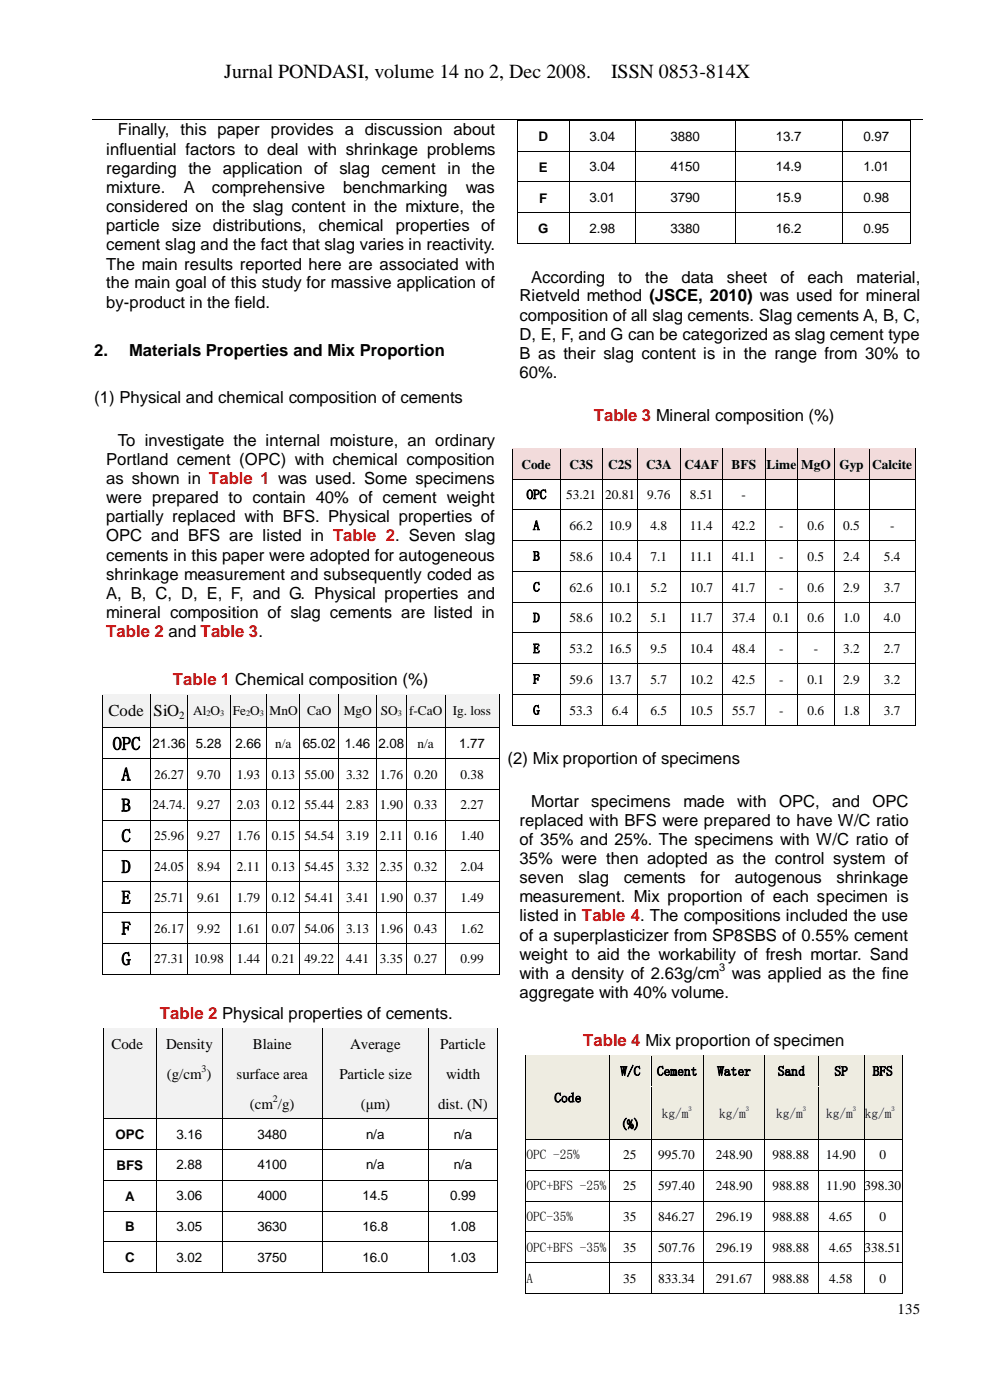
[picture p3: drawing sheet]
<svg xmlns="http://www.w3.org/2000/svg" width="210mm" height="297mm" viewBox="0 0 210 297" stroke-linecap="round" stroke-linejoin="round" font-family="sans-serif">
<defs><g id="words">
<g font-size="4.2">
<text x="47.5" y="16.5">Jurnal PONDASI, volume 14 no 2, Dec 2008.</text>
<text x="129.5" y="16.5">ISSN 0853-814X</text>
</g>
<g font-size="3.9">
<text x="23.9" y="159.1">OPC</text>
<text x="25.8" y="165.6">A</text>
<text x="25.8" y="172.1">B</text>
<text x="25.8" y="178.6">C</text>
<text x="25.8" y="185.2">D</text>
<text x="25.8" y="191.7">E</text>
<text x="25.8" y="198.2">F</text>
<text x="25.8" y="204.7">G</text>
</g>
<g font-size="3.5">
<text x="25" y="28.7">Finally, this paper provides a discussion about</text>
<text x="22.5" y="32.8">influential factors to deal with shrinkage problems</text>
<text x="22.5" y="36.8">regarding</text>
<text x="22.5" y="40.9">mixture.</text>
<text x="38.9" y="40.9">A</text>
<text x="39.9" y="36.8">the application of</text>
<text x="44.9" y="40.9">comprehensive</text>
<text x="72" y="36.8">slag cement</text>
<text x="72.8" y="40.9">benchmarking</text>
<text x="94.8" y="36.8">in the</text>
<text x="98.7" y="40.9">was</text>
<text x="22.5" y="45">considered on the slag content in the mixture, the</text>
<text x="22.5" y="49">particle</text>
<text x="22.5" y="53.1">cement slag and the fact that slag varies in reactivity.</text>
<text x="36.4" y="49">size</text>
<text x="45.1" y="49">distributions,</text>
<text x="67.5" y="49">chemical</text>
<text x="83.9" y="49">properties of</text>
<text x="22.5" y="57.2">The main results reported here are associated with</text>
<text x="112.6" y="60">According</text>
<text x="131" y="60">to</text>
<text x="136.7" y="60">the</text>
<text x="144.4" y="60">data</text>
<text x="154.1" y="60">sheet</text>
<text x="165.4" y="60">of</text>
<text x="171.1" y="60">each</text>
<text x="181.6" y="60">material,</text>
<text x="22.5" y="61.2">the main goal of this study for massive application of</text>
<text x="22.5" y="65.3">by-product in the field.</text>
<text x="110.1" y="63.9">Rietveld method (JSCE, 2010) was used for mineral</text>
<text x="110.1" y="68.1">composition of all slag cements. Slag cements A, B, C,</text>
<text x="20" y="75.5">2.</text>
<text x="27.4" y="75.5">Materials Properties and Mix Proportion</text>
<text x="110.1" y="72.1">D, E, F, and G can be categorized as slag cement type</text>
<text x="110.1" y="76.2">B as their slag content is in the range from 30% to</text>
<text x="110.1" y="80.2">60%.</text>
<text x="20" y="85.5">(1) Physical and chemical composition of cements</text>
<text x="25" y="94.6">To investigate the internal moisture, an ordinary</text>
<text x="22.5" y="98.6">Portland cement (OPC) with chemical composition</text>
<text x="22.5" y="102.6">as shown in Table 1 was used. Some specimens</text>
<text x="22.5" y="106.7">were prepared to contain 40% of cement weight</text>
<text x="22.5" y="110.8">partially replaced with BFS. Physical properties of</text>
<text x="22.5" y="114.7">OPC and BFS are listed in Table 2. Seven slag</text>
<text x="22.5" y="118.9">cements in this paper were adopted for autogeneous</text>
<text x="22.5" y="122.9">shrinkage measurement and subsequently coded as</text>
<text x="22.5" y="127">A, B, C, D, E, F, and G. Physical properties and</text>
<text x="22.5" y="131.1">mineral composition of slag cements are listed in</text>
<text x="23" y="151.9">Code</text>
<text x="32.5" y="151.9">SiO</text>
<text x="107.6" y="162.1">(2) Mix proportion of specimens</text>
<text x="112.6" y="171.1">Mortar</text>
<text x="125.3" y="171.1">specimens</text>
<text x="144.9" y="171.1">made</text>
<text x="156.2" y="171.1">with</text>
<text x="165.2" y="171.1">OPC,</text>
<text x="176.4" y="171.1">and</text>
<text x="184.9" y="171.1">OPC</text>
<text x="110.1" y="175.2">replaced with BFS were prepared to have W/C ratio</text>
<text x="110.1" y="179.3">of 35% and 25%. The specimens with W/C ratio of</text>
<text x="110.1" y="183.3">35% were then adopted as the control system of</text>
<text x="110.1" y="187.4">seven</text>
<text x="110.1" y="191.4">measurement. Mix proportion of each specimen is</text>
<text x="122.6" y="187.4">slag</text>
<text x="132.2" y="187.4">cements</text>
<text x="148.5" y="187.4">for</text>
<text x="155.8" y="187.4">autogenous</text>
<text x="177.3" y="187.4">shrinkage</text>
<text x="110.1" y="195.4">listed in Table 4. The compositions included the use</text>
<text x="110.1" y="199.5">of a superplasticizer from SP8SBS of 0.55% cement</text>
<text x="110.1" y="203.6">weight to aid the workability of fresh mortar. Sand</text>
<text x="110.1" y="207.6">with a density of 2.63g/cm</text>
<text x="155.1" y="207.6">was applied as the fine</text>
<text x="110.1" y="211.7">aggregate with 40% volume.</text>
</g>
<g font-size="3.5" fill="#f00">
<text x="125.8" y="89.2">Table 3 Mineral composition (%)</text>
<text x="22.5" y="135.1">Table 2 and Table 3.</text>
<text x="36.6" y="145.4">Table 1 Chemical composition (%)</text>
<text x="33.9" y="216.2">Table 2 Physical properties of cements.</text>
<text x="123.6" y="222">Table 4 Mix proportion of specimen</text>
</g>
<g font-size="3.2">
<text x="23.6" y="222.4">Code</text>
<text x="35.2" y="222.4">Density</text>
<text x="53.6" y="222.4">Blaine</text>
<text x="74.3" y="222.4">Average</text>
<text x="93.3" y="222.4">Particle</text>
<text x="35.4" y="228.8">(g/cm )</text>
<text x="50.1" y="228.8">surface area</text>
<text x="71.9" y="228.8">Particle size</text>
<text x="94.6" y="228.8">width</text>
<text x="52.9" y="235.2">(cm /g)</text>
<text x="76.5" y="235.2">(μm)</text>
<text x="92.9" y="235.2">dist. (N)</text>
<text x="190.2" y="278.7">135</text>
</g>
<g font-size="2.8">
<text x="114.1" y="29.9">D</text>
<text x="124.9" y="29.9">3.04</text>
<text x="142.1" y="29.9">3880</text>
<text x="164.4" y="29.9">13.7</text>
<text x="183" y="29.9">0.97</text>
<text x="114.2" y="36.4">E</text>
<text x="124.9" y="36.3">3.04</text>
<text x="142.1" y="36.3">4150</text>
<text x="164.4" y="36.3">14.9</text>
<text x="183" y="36.3">1.01</text>
<text x="114.3" y="43">F</text>
<text x="124.9" y="42.9">3.01</text>
<text x="142.1" y="42.9">3790</text>
<text x="164.4" y="42.9">15.9</text>
<text x="183" y="42.9">0.98</text>
<text x="114.1" y="49.5">G</text>
<text x="124.9" y="49.4">2.98</text>
<text x="142.1" y="49.4">3380</text>
<text x="164.4" y="49.4">16.2</text>
<text x="183" y="49.4">0.95</text>
<text x="110.5" y="99.4">Code</text>
<text x="120.7" y="99.4">C3S</text>
<text x="128.9" y="99.4">C2S</text>
<text x="136.9" y="99.4">C3A</text>
<text x="145.1" y="99.4">C4AF</text>
<text x="155.1" y="99.4">BFS</text>
<text x="162.5" y="99.4">Lime</text>
<text x="169.8" y="99.4">MgO</text>
<text x="177.9" y="99.4">Gyp</text>
<text x="184.8" y="99.4">Calcite</text>
<text x="111.6" y="105.9">OPC</text>
<text x="120" y="105.9">53.21</text>
<text x="128.2" y="105.9">20.81</text>
<text x="137.2" y="105.9">9.76</text>
<text x="146.2" y="105.9">8.51</text>
<text x="157.2" y="105.9">-</text>
<text x="113" y="112.4">A</text>
<text x="120.7" y="112.4">66.2</text>
<text x="128.9" y="112.4">10.9</text>
<text x="137.9" y="112.4">4.8</text>
<text x="146.2" y="112.4">11.4</text>
<text x="155.2" y="112.4">42.2</text>
<text x="165.2" y="112.4">-</text>
<text x="171.2" y="112.4">0.6</text>
<text x="178.7" y="112.4">0.5</text>
<text x="188.7" y="112.4">-</text>
<text x="113" y="118.9">B</text>
<text x="120.7" y="118.9">58.6</text>
<text x="128.9" y="118.9">10.4</text>
<text x="137.9" y="118.9">7.1</text>
<text x="146.2" y="118.9">11.1</text>
<text x="155.2" y="118.9">41.1</text>
<text x="165.2" y="118.9">-</text>
<text x="171.2" y="118.9">0.5</text>
<text x="178.7" y="118.9">2.4</text>
<text x="187.3" y="118.9">5.4</text>
<text x="113" y="125.5">C</text>
<text x="120.7" y="125.5">62.6</text>
<text x="128.9" y="125.5">10.1</text>
<text x="137.9" y="125.5">5.2</text>
<text x="146.2" y="125.5">10.7</text>
<text x="155.2" y="125.5">41.7</text>
<text x="165.2" y="125.5">-</text>
<text x="171.2" y="125.5">0.6</text>
<text x="178.7" y="125.5">2.9</text>
<text x="187.3" y="125.5">3.7</text>
<text x="113" y="132">D</text>
<text x="120.7" y="132">58.6</text>
<text x="128.9" y="132">10.2</text>
<text x="137.9" y="132">5.1</text>
<text x="146.2" y="132">11.7</text>
<text x="155.2" y="132">37.4</text>
<text x="163.9" y="132">0.1</text>
<text x="171.2" y="132">0.6</text>
<text x="178.7" y="132">1.0</text>
<text x="187.3" y="132">4.0</text>
<text x="113" y="138.5">E</text>
<text x="120.7" y="138.5">53.2</text>
<text x="128.9" y="138.5">16.5</text>
<text x="137.9" y="138.5">9.5</text>
<text x="146.2" y="138.5">10.4</text>
<text x="155.2" y="138.5">48.4</text>
<text x="165.2" y="138.5">-</text>
<text x="172.5" y="138.5">-</text>
<text x="178.7" y="138.5">3.2</text>
<text x="187.3" y="138.5">2.7</text>
<text x="113" y="145">F</text>
<text x="120.7" y="145">59.6</text>
<text x="128.9" y="145">13.7</text>
<text x="137.9" y="145">5.7</text>
<text x="146.2" y="145">10.2</text>
<text x="155.2" y="145">42.5</text>
<text x="165.2" y="145">-</text>
<text x="171.2" y="145">0.1</text>
<text x="178.7" y="145">2.9</text>
<text x="187.3" y="145">3.2</text>
<text x="40.9" y="151.6">Al O</text>
<text x="49.3" y="151.6">Fe O</text>
<text x="57.1" y="151.6">MnO</text>
<text x="65.1" y="151.6">CaO</text>
<text x="72.8" y="151.6">MgO</text>
<text x="80.7" y="151.6">SO</text>
<text x="86.7" y="151.6">f-CaO</text>
<text x="96" y="151.6">Ig. loss</text>
<text x="113" y="151.6">G</text>
<text x="120.7" y="151.6">53.3</text>
<text x="129.7" y="151.6">6.4</text>
<text x="137.9" y="151.6">6.5</text>
<text x="146.2" y="151.6">10.5</text>
<text x="155.2" y="151.6">55.7</text>
<text x="165.2" y="151.6">-</text>
<text x="171.2" y="151.6">0.6</text>
<text x="178.7" y="151.6">1.8</text>
<text x="187.3" y="151.6">3.7</text>
<text x="32.3" y="158.7">21.36</text>
<text x="41.5" y="158.7">5.28</text>
<text x="49.9" y="158.7">2.66</text>
<text x="58.3" y="158.7">n/a</text>
<text x="64.2" y="158.7">65.02</text>
<text x="73.1" y="158.7">1.46</text>
<text x="80.2" y="158.7">2.08</text>
<text x="88.5" y="158.7">n/a</text>
<text x="97.3" y="158.7">1.77</text>
<text x="32.7" y="165.1">26.27</text>
<text x="41.8" y="165.1">9.70</text>
<text x="50.2" y="165.1">1.93</text>
<text x="57.6" y="165.1">0.13</text>
<text x="64.5" y="165.1">55.00</text>
<text x="73.3" y="165.1">3.32</text>
<text x="80.5" y="165.1">1.76</text>
<text x="87.8" y="165.1">0.20</text>
<text x="97.6" y="165.1">0.38</text>
<text x="32.3" y="171.7">24.74.</text>
<text x="41.8" y="171.7">9.27</text>
<text x="50.2" y="171.7">2.03</text>
<text x="57.6" y="171.7">0.12</text>
<text x="64.5" y="171.7">55.44</text>
<text x="73.3" y="171.7">2.83</text>
<text x="80.5" y="171.7">1.90</text>
<text x="87.8" y="171.7">0.33</text>
<text x="97.6" y="171.7">2.27</text>
<text x="32.7" y="178.2">25.96</text>
<text x="41.8" y="178.2">9.27</text>
<text x="50.2" y="178.2">1.76</text>
<text x="57.6" y="178.2">0.15</text>
<text x="64.5" y="178.2">54.54</text>
<text x="73.3" y="178.2">3.19</text>
<text x="80.5" y="178.2">2.11</text>
<text x="87.8" y="178.2">0.16</text>
<text x="97.6" y="178.2">1.40</text>
<text x="32.7" y="184.8">24.05</text>
<text x="41.8" y="184.8">8.94</text>
<text x="50.2" y="184.8">2.11</text>
<text x="57.6" y="184.8">0.13</text>
<text x="64.5" y="184.8">54.45</text>
<text x="73.3" y="184.8">3.32</text>
<text x="80.5" y="184.8">2.35</text>
<text x="87.8" y="184.8">0.32</text>
<text x="97.6" y="184.8">2.04</text>
<text x="32.7" y="191.3">25.71</text>
<text x="41.8" y="191.3">9.61</text>
<text x="50.2" y="191.3">1.79</text>
<text x="57.6" y="191.3">0.12</text>
<text x="64.5" y="191.3">54.41</text>
<text x="73.3" y="191.3">3.41</text>
<text x="80.5" y="191.3">1.90</text>
<text x="87.8" y="191.3">0.37</text>
<text x="97.6" y="191.3">1.49</text>
<text x="32.7" y="197.8">26.17</text>
<text x="41.8" y="197.8">9.92</text>
<text x="50.2" y="197.8">1.61</text>
<text x="57.6" y="197.8">0.07</text>
<text x="64.5" y="197.8">54.06</text>
<text x="73.3" y="197.8">3.13</text>
<text x="80.5" y="197.8">1.96</text>
<text x="87.8" y="197.8">0.43</text>
<text x="97.6" y="197.8">1.62</text>
<text x="32.7" y="204.3">27.31</text>
<text x="41.1" y="204.3">10.98</text>
<text x="50.2" y="204.3">1.44</text>
<text x="57.6" y="204.3">0.21</text>
<text x="64.5" y="204.3">49.22</text>
<text x="73.3" y="204.3">4.41</text>
<text x="80.5" y="204.3">3.35</text>
<text x="87.8" y="204.3">0.27</text>
<text x="97.6" y="204.3">0.99</text>
<text x="117.5" y="233.8">Code</text>
<text x="131.5" y="228.2">W/C</text>
<text x="139.3" y="228.2">Cement</text>
<text x="152" y="228.2">Water</text>
<text x="164.9" y="228.2">Sand</text>
<text x="176.9" y="228.2">SP</text>
<text x="185" y="228.2">BFS</text>
<text x="131.5" y="239.5">(%)</text>
<text x="140.3" y="237.1">kg/m</text>
<text x="152.5" y="237.1">kg/m</text>
<text x="164.5" y="237.1">kg/m</text>
<text x="175.1" y="237.1">kg/m</text>
<text x="183.3" y="237.1">kg/m</text>
<text x="24.5" y="241.6">OPC</text>
<text x="37.4" y="241.6">3.16</text>
<text x="54.6" y="241.6">3480</text>
<text x="77.6" y="241.6">n/a</text>
<text x="96.2" y="241.6">n/a</text>
<text x="111.6" y="245.9">OPC -25%</text>
<text x="132.1" y="245.9">25</text>
<text x="139.5" y="245.9">995.70</text>
<text x="151.7" y="245.9">248.90</text>
<text x="163.7" y="245.9">988.88</text>
<text x="175" y="245.9">14.90</text>
<text x="186.4" y="245.9">0</text>
<text x="24.7" y="248.1">BFS</text>
<text x="37.4" y="248.1">2.88</text>
<text x="54.6" y="248.1">4100</text>
<text x="77.6" y="248.1">n/a</text>
<text x="96.2" y="248.1">n/a</text>
<text x="26.5" y="254.7">A</text>
<text x="37.4" y="254.6">3.06</text>
<text x="54.6" y="254.6">4000</text>
<text x="76.9" y="254.6">14.5</text>
<text x="95.4" y="254.6">0.99</text>
<text x="111.6" y="252.5">OPC+BFS -25%</text>
<text x="132.1" y="252.5">25</text>
<text x="139.5" y="252.5">597.40</text>
<text x="151.7" y="252.5">248.90</text>
<text x="163.7" y="252.5">988.88</text>
<text x="175.1" y="252.5">11.90</text>
<text x="183.2" y="252.5">398.30</text>
<text x="26.5" y="261.2">B</text>
<text x="37.4" y="261.1">3.05</text>
<text x="54.6" y="261.1">3630</text>
<text x="76.9" y="261.1">16.8</text>
<text x="95.4" y="261.1">1.08</text>
<text x="111.6" y="259">OPC-35%</text>
<text x="132.1" y="259">35</text>
<text x="139.5" y="259">846.27</text>
<text x="151.7" y="259">296.19</text>
<text x="163.7" y="259">988.88</text>
<text x="175.7" y="259">4.65</text>
<text x="186.4" y="259">0</text>
<text x="26.5" y="267.8">C</text>
<text x="37.4" y="267.7">3.02</text>
<text x="54.6" y="267.7">3750</text>
<text x="76.9" y="267.7">16.0</text>
<text x="95.4" y="267.7">1.03</text>
<text x="111.6" y="265.6">OPC+BFS -35%</text>
<text x="132.1" y="265.6">35</text>
<text x="139.5" y="265.6">507.76</text>
<text x="151.7" y="265.6">296.19</text>
<text x="163.7" y="265.6">988.88</text>
<text x="175.7" y="265.6">4.65</text>
<text x="183.2" y="265.6">338.51</text>
<text x="111.6" y="272.1">A</text>
<text x="132.1" y="272.1">35</text>
<text x="139.5" y="272.1">833.34</text>
<text x="151.7" y="272.1">291.67</text>
<text x="163.7" y="272.1">988.88</text>
<text x="175.7" y="272.1">4.58</text>
<text x="186.4" y="272.1">0</text>
</g>
<g font-size="2.3">
<text x="38" y="152.4">2</text>
<text x="152.5" y="205.9">3</text>
</g>
<g font-size="2.1">
<text x="42.7" y="227.4">3</text>
<text x="57.8" y="233.7">2</text>
</g>
<g font-size="1.8">
<text x="43.8" y="151.9">2</text>
<text x="46.7" y="151.9">3</text>
<text x="52.2" y="151.9">2</text>
<text x="55.1" y="151.9">3</text>
<text x="84.3" y="151.9">3</text>
</g>
<g font-size="1.4">
<text x="146" y="235.6">3</text>
<text x="158.1" y="235.6">3</text>
<text x="170.2" y="235.6">3</text>
<text x="180.8" y="235.6">3</text>
<text x="188.9" y="235.6">3</text>
</g>
</g></defs>
<path d="M19.5 25.4h176" fill="none" stroke="#000" stroke-width=".21"/>
<g fill="#f2f2f2">
<path d="M21.7 153.8h10.1v.5h-10.1z" fill-rule="evenodd"/>
<path d="M21.7 147.4h10.1v6.4h-10.1z" fill-rule="evenodd"/>
<path d="M32 153.8h7.7v.5h-7.7z" fill-rule="evenodd"/>
<path d="M32 147.4h7.7v6.4h-7.7z" fill-rule="evenodd"/>
<path d="M39.8 153.8h9v.5h-9z" fill-rule="evenodd"/>
<path d="M39.8 147.4h9v6.4h-9z" fill-rule="evenodd"/>
<path d="M48.9 153.8h7.5v.5h-7.5z" fill-rule="evenodd"/>
<path d="M48.9 147.4h7.5v6.4h-7.5z" fill-rule="evenodd"/>
<path d="M56.6 153.8h6.8v.5h-6.8z" fill-rule="evenodd"/>
<path d="M56.6 147.4h6.8v6.4h-6.8z" fill-rule="evenodd"/>
<path d="M63.7 153.8h8v.5h-8z" fill-rule="evenodd"/>
<path d="M63.7 147.4h8v6.4h-8z" fill-rule="evenodd"/>
<path d="M71.9 153.8h7.8v.5h-7.8z" fill-rule="evenodd"/>
<path d="M71.9 147.4h7.8v6.4h-7.8z" fill-rule="evenodd"/>
<path d="M79.9 153.8h6.1v.5h-6.1z" fill-rule="evenodd"/>
<path d="M79.9 147.4h6.1v6.4h-6.1z" fill-rule="evenodd"/>
<path d="M86.2 153.8h8.1v.5h-8.1z" fill-rule="evenodd"/>
<path d="M86.2 147.4h8.1v6.4h-8.1z" fill-rule="evenodd"/>
<path d="M94.4 153.8h11.3v.5h-11.3z" fill-rule="evenodd"/>
<path d="M94.4 147.4h11.3v6.4h-11.3z" fill-rule="evenodd"/>
</g>
<g fill="#000">
<path d="M21.6 147.2h.1v.2h-.1z" fill-rule="evenodd"/>
<path d="M21.6 147.2l.1 .2z" fill-rule="evenodd"/>
<path d="M21.6 154.3h.1v.2h-.1z" fill-rule="evenodd"/>
<path d="M31.8 147.4h.2z" fill-rule="evenodd"/>
<path d="M31.8 147.2l.2 .2z" fill-rule="evenodd"/>
<path d="M31.8 154.3h.2v.2h-.2z" fill-rule="evenodd"/>
<path d="M39.7 147.4h.1z" fill-rule="evenodd"/>
<path d="M39.7 147.2l.1 .2z" fill-rule="evenodd"/>
<path d="M39.7 154.3h.1v.2h-.1z" fill-rule="evenodd"/>
<path d="M48.8 147.4h.1z" fill-rule="evenodd"/>
<path d="M48.8 147.2l.1 .2z" fill-rule="evenodd"/>
<path d="M48.8 154.3h.1v.2h-.1z" fill-rule="evenodd"/>
<path d="M56.4 147.4h.1z" fill-rule="evenodd"/>
<path d="M56.4 147.2l.1 .2z" fill-rule="evenodd"/>
<path d="M56.4 154.3h.1v.2h-.1z" fill-rule="evenodd"/>
<path d="M63.4 147.4h.2z" fill-rule="evenodd"/>
<path d="M63.4 147.2l.2 .2z" fill-rule="evenodd"/>
<path d="M63.4 154.3h.2v.2h-.2z" fill-rule="evenodd"/>
<path d="M71.7 147.4h.2z" fill-rule="evenodd"/>
<path d="M71.7 147.2l.2 .2z" fill-rule="evenodd"/>
<path d="M71.7 154.3h.2v.2h-.2z" fill-rule="evenodd"/>
<path d="M79.7 147.4h.1z" fill-rule="evenodd"/>
<path d="M79.7 147.2l.1 .2z" fill-rule="evenodd"/>
<path d="M79.7 154.3h.1v.2h-.1z" fill-rule="evenodd"/>
<path d="M86 147.4h.2z" fill-rule="evenodd"/>
<path d="M86 147.2l.2 .2z" fill-rule="evenodd"/>
<path d="M86 154.3h.2v.2h-.2z" fill-rule="evenodd"/>
<path d="M94.3 147.4h.1z" fill-rule="evenodd"/>
<path d="M94.3 147.2l.1 .2z" fill-rule="evenodd"/>
<path d="M94.3 154.3h.1v.2h-.1z" fill-rule="evenodd"/>
<path d="M105.7 147.2h.2v.2h-.2z" fill-rule="evenodd"/>
<path d="M105.7 147.2l.2 .2z" fill-rule="evenodd"/>
<path d="M105.7 154.3h.2v.2h-.2z" fill-rule="evenodd"/>
<path d="M21.6 160.8h.1v.3h-.1z" fill-rule="evenodd"/>
<path d="M21.6 167.3h.1v.2h-.1z" fill-rule="evenodd"/>
<path d="M21.6 173.9h.1v.2h-.1z" fill-rule="evenodd"/>
<path d="M31.8 160.8h.2v.3h-.2z" fill-rule="evenodd"/>
<path d="M31.8 167.3h.2v.2h-.2z" fill-rule="evenodd"/>
<path d="M31.8 173.9h.2v.2h-.2z" fill-rule="evenodd"/>
<path d="M39.7 160.8h.1v.3h-.1z" fill-rule="evenodd"/>
<path d="M39.7 167.3h.1v.2h-.1z" fill-rule="evenodd"/>
<path d="M39.7 173.9h.1v.2h-.1z" fill-rule="evenodd"/>
<path d="M48.8 160.8h.1v.3h-.1z" fill-rule="evenodd"/>
<path d="M48.8 167.3h.1v.2h-.1z" fill-rule="evenodd"/>
<path d="M48.8 173.9h.1v.2h-.1z" fill-rule="evenodd"/>
<path d="M56.4 160.8h.1v.3h-.1z" fill-rule="evenodd"/>
<path d="M56.4 167.3h.1v.2h-.1z" fill-rule="evenodd"/>
<path d="M56.4 173.9h.1v.2h-.1z" fill-rule="evenodd"/>
<path d="M63.4 160.8h.2v.3h-.2z" fill-rule="evenodd"/>
<path d="M63.4 167.3h.2v.2h-.2z" fill-rule="evenodd"/>
<path d="M63.4 173.9h.2v.2h-.2z" fill-rule="evenodd"/>
<path d="M71.7 160.8h.2v.3h-.2z" fill-rule="evenodd"/>
<path d="M71.7 167.3h.2v.2h-.2z" fill-rule="evenodd"/>
<path d="M71.7 173.9h.2v.2h-.2z" fill-rule="evenodd"/>
<path d="M79.7 160.8h.1v.3h-.1z" fill-rule="evenodd"/>
<path d="M79.7 167.3h.1v.2h-.1z" fill-rule="evenodd"/>
<path d="M79.7 173.9h.1v.2h-.1z" fill-rule="evenodd"/>
<path d="M86 160.8h.2v.3h-.2z" fill-rule="evenodd"/>
<path d="M86 167.3h.2v.2h-.2z" fill-rule="evenodd"/>
<path d="M86 173.9h.2v.2h-.2z" fill-rule="evenodd"/>
<path d="M94.3 160.8h.1v.3h-.1z" fill-rule="evenodd"/>
<path d="M94.3 167.3h.1v.2h-.1z" fill-rule="evenodd"/>
<path d="M94.3 173.9h.1v.2h-.1z" fill-rule="evenodd"/>
<path d="M105.7 160.8h.2v.3h-.2z" fill-rule="evenodd"/>
<path d="M105.7 167.3h.2v.2h-.2z" fill-rule="evenodd"/>
<path d="M105.7 173.9h.2v.2h-.2z" fill-rule="evenodd"/>
<path d="M21.6 180.4h.1v.2h-.1z" fill-rule="evenodd"/>
<path d="M21.6 186.9h.1v.3h-.1z" fill-rule="evenodd"/>
<path d="M21.6 193.4h.1v.3h-.1z" fill-rule="evenodd"/>
<path d="M31.8 180.4h.2v.2h-.2z" fill-rule="evenodd"/>
<path d="M31.8 186.9h.2v.3h-.2z" fill-rule="evenodd"/>
<path d="M31.8 193.4h.2v.3h-.2z" fill-rule="evenodd"/>
<path d="M39.7 180.4h.1v.2h-.1z" fill-rule="evenodd"/>
<path d="M39.7 186.9h.1v.3h-.1z" fill-rule="evenodd"/>
<path d="M39.7 193.4h.1v.3h-.1z" fill-rule="evenodd"/>
<path d="M48.8 180.4h.1v.2h-.1z" fill-rule="evenodd"/>
<path d="M48.8 186.9h.1v.3h-.1z" fill-rule="evenodd"/>
<path d="M48.8 193.4h.1v.3h-.1z" fill-rule="evenodd"/>
<path d="M56.4 180.4h.1v.2h-.1z" fill-rule="evenodd"/>
<path d="M56.4 186.9h.1v.3h-.1z" fill-rule="evenodd"/>
<path d="M56.4 193.4h.1v.3h-.1z" fill-rule="evenodd"/>
<path d="M63.4 180.4h.2v.2h-.2z" fill-rule="evenodd"/>
<path d="M63.4 186.9h.2v.3h-.2z" fill-rule="evenodd"/>
<path d="M63.4 193.4h.2v.3h-.2z" fill-rule="evenodd"/>
<path d="M71.7 180.4h.2v.2h-.2z" fill-rule="evenodd"/>
<path d="M71.7 186.9h.2v.3h-.2z" fill-rule="evenodd"/>
<path d="M71.7 193.4h.2v.3h-.2z" fill-rule="evenodd"/>
<path d="M79.7 180.4h.1v.2h-.1z" fill-rule="evenodd"/>
<path d="M79.7 186.9h.1v.3h-.1z" fill-rule="evenodd"/>
<path d="M79.7 193.4h.1v.3h-.1z" fill-rule="evenodd"/>
<path d="M86 180.4h.2v.2h-.2z" fill-rule="evenodd"/>
<path d="M86 186.9h.2v.3h-.2z" fill-rule="evenodd"/>
<path d="M86 193.4h.2v.3h-.2z" fill-rule="evenodd"/>
<path d="M94.3 180.4h.1v.2h-.1z" fill-rule="evenodd"/>
<path d="M94.3 186.9h.1v.3h-.1z" fill-rule="evenodd"/>
<path d="M94.3 193.4h.1v.3h-.1z" fill-rule="evenodd"/>
<path d="M105.7 180.4h.2v.2h-.2z" fill-rule="evenodd"/>
<path d="M105.7 186.9h.2v.3h-.2z" fill-rule="evenodd"/>
<path d="M105.7 193.4h.2v.3h-.2z" fill-rule="evenodd"/>
<path d="M21.6 200h.1v.2h-.1z" fill-rule="evenodd"/>
<path d="M21.6 206.6l.1 .1z" fill-rule="evenodd"/>
<path d="M21.6 206.6l.1 .1z" fill-rule="evenodd"/>
<path d="M31.8 200h.2v.2h-.2z" fill-rule="evenodd"/>
<path d="M31.8 206.6l.2 .1z" fill-rule="evenodd"/>
<path d="M39.7 200h.1v.2h-.1z" fill-rule="evenodd"/>
<path d="M39.7 206.6l.1 .1z" fill-rule="evenodd"/>
<path d="M48.8 200h.1v.2h-.1z" fill-rule="evenodd"/>
<path d="M48.8 206.6l.1 .1z" fill-rule="evenodd"/>
<path d="M56.4 200h.1v.2h-.1z" fill-rule="evenodd"/>
<path d="M56.4 206.6l.1 .1z" fill-rule="evenodd"/>
<path d="M63.4 200h.2v.2h-.2z" fill-rule="evenodd"/>
<path d="M63.4 206.6l.2 .1z" fill-rule="evenodd"/>
<path d="M71.7 200h.2v.2h-.2z" fill-rule="evenodd"/>
<path d="M71.7 206.6l.2 .1z" fill-rule="evenodd"/>
<path d="M79.7 200h.1v.2h-.1z" fill-rule="evenodd"/>
<path d="M79.7 206.6l.1 .1z" fill-rule="evenodd"/>
<path d="M86 200h.2v.2h-.2z" fill-rule="evenodd"/>
<path d="M86 206.6l.2 .1z" fill-rule="evenodd"/>
<path d="M94.3 200h.1v.2h-.1z" fill-rule="evenodd"/>
<path d="M94.3 206.6l.1 .1z" fill-rule="evenodd"/>
<path d="M105.7 200h.2v.2h-.2z" fill-rule="evenodd"/>
<path d="M105.7 206.6l.2 .1z" fill-rule="evenodd"/>
<path d="M105.7 206.6l.2 .1z" fill-rule="evenodd"/>
</g>
<g fill="none" stroke="#000" stroke-width=".21">
<path d="M21.7 147.4v6.9M21.7 154.5v6.3M21.7 147.3h10.1M21.7 154.3h10.1M31.9 147.4v6.9M31.9 154.5v6.3M32 147.3h7.7M32 154.3h7.7M39.7 147.4v6.9M39.7 154.5v6.3M39.8 147.3h9M39.8 154.3h9"/>
<path d="M48.8 147.4v6.9M48.8 154.5v6.3M48.9 147.3h7.5M48.9 154.3h7.5M56.5 147.4v6.9M56.5 154.5v6.3M56.5 147.3h6.9M56.5 154.3h6.9M63.5 147.4v6.9M63.5 154.5v6.3M63.6 147.3h8.1M63.6 154.3h8.1"/>
<path d="M71.8 147.4v6.9M71.8 154.5v6.3M71.9 147.3h7.8M71.9 154.3h7.8M79.8 147.4v6.9M79.8 154.5v6.3M79.8 147.3h6.2M79.8 154.3h6.2M86.1 147.4v6.9M86.1 154.5v6.3M86.2 147.3h8.1M86.2 154.3h8.1"/>
<path d="M94.4 147.4v6.9M94.4 154.5v6.3M94.4 147.3h11.3M94.4 154.3h11.3M105.8 147.4v6.9M105.8 154.5v6.3M21.7 161.1v6.2M21.7 167.5v6.4M21.7 174.1v6.3M21.7 160.9h10.1M21.7 167.4h10.1M21.7 174h10.1"/>
<path d="M31.9 161.1v6.2M31.9 167.5v6.4M31.9 174.1v6.3M32 160.9h7.7M32 167.4h7.7M32 174h7.7M39.7 161.1v6.2M39.7 167.5v6.4M39.7 174.1v6.3M39.8 160.9h9M39.8 167.4h9M39.8 174h9"/>
<path d="M48.8 161.1v6.2M48.8 167.5v6.4M48.8 174.1v6.3M48.9 160.9h7.5M48.9 167.4h7.5M48.9 174h7.5M56.5 161.1v6.2M56.5 167.5v6.4M56.5 174.1v6.3M56.5 160.9h6.9M56.5 167.4h6.9M56.5 174h6.9"/>
<path d="M63.5 161.1v6.2M63.5 167.5v6.4M63.5 174.1v6.3M63.6 160.9h8.1M63.6 167.4h8.1M63.6 174h8.1M71.8 161.1v6.2M71.8 167.5v6.4M71.8 174.1v6.3M71.9 160.9h7.8M71.9 167.4h7.8M71.9 174h7.8"/>
<path d="M79.8 161.1v6.2M79.8 167.5v6.4M79.8 174.1v6.3M79.8 160.9h6.2M79.8 167.4h6.2M79.8 174h6.2M86.1 161.1v6.2M86.1 167.5v6.4M86.1 174.1v6.3M86.2 160.9h8.1M86.2 167.4h8.1M86.2 174h8.1"/>
<path d="M94.4 161.1v6.2M94.4 167.5v6.4M94.4 174.1v6.3M94.4 160.9h11.3M94.4 167.4h11.3M94.4 174h11.3M105.8 161.1v6.2M105.8 167.5v6.4M105.8 174.1v6.3M21.7 180.6v6.3M21.7 187.2v6.2M21.7 193.7v6.3"/>
<path d="M21.7 180.5h10.1M21.7 187h10.1M21.7 193.5h10.1M31.9 180.6v6.3M31.9 187.2v6.2M31.9 193.7v6.3M32 180.5h7.7M32 187h7.7M32 193.5h7.7M39.7 180.6v6.3M39.7 187.2v6.2M39.7 193.7v6.3"/>
<path d="M39.8 180.5h9M39.8 187h9M39.8 193.5h9M48.8 180.6v6.3M48.8 187.2v6.2M48.8 193.7v6.3M48.9 180.5h7.5M48.9 187h7.5M48.9 193.5h7.5M56.5 180.6v6.3M56.5 187.2v6.2M56.5 193.7v6.3"/>
<path d="M56.5 180.5h6.9M56.5 187h6.9M56.5 193.5h6.9M63.5 180.6v6.3M63.5 187.2v6.2M63.5 193.7v6.3M63.6 180.5h8.1M63.6 187h8.1M63.6 193.5h8.1M71.8 180.6v6.3M71.8 187.2v6.2M71.8 193.7v6.3"/>
<path d="M71.9 180.5h7.8M71.9 187h7.8M71.9 193.5h7.8M79.8 180.6v6.3M79.8 187.2v6.2M79.8 193.7v6.3M79.8 180.5h6.2M79.8 187h6.2M79.8 193.5h6.2M86.1 180.6v6.3M86.1 187.2v6.2M86.1 193.7v6.3"/>
<path d="M86.2 180.5h8.1M86.2 187h8.1M86.2 193.5h8.1M94.4 180.6v6.3M94.4 187.2v6.2M94.4 193.7v6.3M94.4 180.5h11.3M94.4 187h11.3M94.4 193.5h11.3M105.8 180.6v6.3M105.8 187.2v6.2M105.8 193.7v6.3"/>
<path d="M21.7 200.2v6.4M21.7 200.1h10.1M21.7 206.6h10.1M31.9 200.2v6.4M32 200.1h7.7M32 206.6h7.7M39.7 200.2v6.4M39.8 200.1h9M39.8 206.6h9M48.8 200.2v6.4M48.9 200.1h7.5M48.9 206.6h7.5"/>
<path d="M56.5 200.2v6.4M56.5 200.1h6.9M56.5 206.6h6.9M63.5 200.2v6.4M63.6 200.1h8.1M63.6 206.6h8.1M71.8 200.2v6.4M71.9 200.1h7.8M71.9 206.6h7.8M79.8 200.2v6.4M79.8 200.1h6.2M79.8 206.6h6.2"/>
<path d="M86.1 200.2v6.4M86.2 200.1h8.1M86.2 206.6h8.1M94.4 200.2v6.4M94.4 200.1h11.3M94.4 206.6h11.3M105.8 200.2v6.4"/>
</g>
<path d="M21.7 147.4h10.1M32 147.4h7.7M39.8 147.4h9M48.9 147.4h7.5M56.5 147.4h6.9M63.6 147.4h8.1M71.9 147.4h7.8M79.8 147.4h6.2M86.2 147.4h8.1M94.4 147.4h11.3" fill="none" stroke="#f2f2f2" stroke-width=".21"/>
<g fill="#f2f2f2">
<path d="M22.1 218.1h1.8v6.4h-1.8z" fill-rule="evenodd"/>
<path d="M31.3 218.1h1.7v6.4h-1.7z" fill-rule="evenodd"/>
<path d="M22.1 224.5h10.9v12.7h-10.9z" fill-rule="evenodd"/>
<path d="M23.9 218.1h7.4v6.4h-7.4z" fill-rule="evenodd"/>
<path d="M33.2 218.1h1.9v12.8h-1.9z" fill-rule="evenodd"/>
<path d="M45.2 218.1h1.8v12.8h-1.8z" fill-rule="evenodd"/>
<path d="M33.2 230.9h13.8v6.3h-13.8z" fill-rule="evenodd"/>
<path d="M35.1 218.1h10.1v6.4h-10.1z" fill-rule="evenodd"/>
<path d="M35.1 224.5h10.1v6.4h-10.1z" fill-rule="evenodd"/>
<path d="M47.2 218.1h1.8v19.1h-1.8z" fill-rule="evenodd"/>
<path d="M66.6 218.1h1.7v19.1h-1.7z" fill-rule="evenodd"/>
<path d="M49 218.1h17.6v6.4h-17.6z" fill-rule="evenodd"/>
<path d="M49 224.5h17.6v6.4h-17.6z" fill-rule="evenodd"/>
<path d="M49 230.9h17.6v6.3h-17.6z" fill-rule="evenodd"/>
<path d="M68.5 218.1h1.8v19.1h-1.8z" fill-rule="evenodd"/>
<path d="M89 218.1h1.8v19.1h-1.8z" fill-rule="evenodd"/>
<path d="M70.3 218.1h18.7v6.4h-18.7z" fill-rule="evenodd"/>
<path d="M70.3 224.5h18.7v6.4h-18.7z" fill-rule="evenodd"/>
<path d="M70.3 230.9h18.7v6.3h-18.7z" fill-rule="evenodd"/>
<path d="M91 218.1h1.8v19.1h-1.8z" fill-rule="evenodd"/>
<path d="M103.5 218.1h1.9v19.1h-1.9z" fill-rule="evenodd"/>
<path d="M92.8 218.1h10.7v6.4h-10.7z" fill-rule="evenodd"/>
<path d="M92.8 224.5h10.7v6.4h-10.7z" fill-rule="evenodd"/>
<path d="M92.8 230.9h10.7v6.3h-10.7z" fill-rule="evenodd"/>
</g>
<g fill="#000">
<path d="M109.5 25.5h.2v.2h-.2z" fill-rule="evenodd"/>
<path d="M109.5 25.5l.2 .1z" fill-rule="evenodd"/>
<path d="M109.5 32h.2v.3h-.2z" fill-rule="evenodd"/>
<path d="M109.5 38.5h.2v.2h-.2z" fill-rule="evenodd"/>
<path d="M120.6 25.6l.2 .1z" fill-rule="evenodd"/>
<path d="M120.6 25.5l.2 .1z" fill-rule="evenodd"/>
<path d="M120.6 32h.2v.3h-.2z" fill-rule="evenodd"/>
<path d="M120.6 38.5h.2v.2h-.2z" fill-rule="evenodd"/>
<path d="M134.6 25.6l.1 .1z" fill-rule="evenodd"/>
<path d="M134.6 25.5l.1 .1z" fill-rule="evenodd"/>
<path d="M134.6 32h.1v.3h-.1z" fill-rule="evenodd"/>
<path d="M134.6 38.5h.1v.2h-.1z" fill-rule="evenodd"/>
<path d="M155.9 25.6l.2 .1z" fill-rule="evenodd"/>
<path d="M155.9 25.5l.2 .1z" fill-rule="evenodd"/>
<path d="M155.9 32h.2v.3h-.2z" fill-rule="evenodd"/>
<path d="M155.9 38.5h.2v.2h-.2z" fill-rule="evenodd"/>
<path d="M178.4 25.6l.2 .1z" fill-rule="evenodd"/>
<path d="M178.4 25.5l.2 .1z" fill-rule="evenodd"/>
<path d="M178.4 32h.2v.3h-.2z" fill-rule="evenodd"/>
<path d="M178.4 38.5h.2v.2h-.2z" fill-rule="evenodd"/>
<path d="M193 25.5h.1v.2h-.1z" fill-rule="evenodd"/>
<path d="M193 25.5l.1 .1z" fill-rule="evenodd"/>
<path d="M193 32h.1v.3h-.1z" fill-rule="evenodd"/>
<path d="M193 38.5h.1v.2h-.1z" fill-rule="evenodd"/>
<path d="M109.5 45.1h.2v.2h-.2z" fill-rule="evenodd"/>
<path d="M109.5 51.7l.2 .1z" fill-rule="evenodd"/>
<path d="M109.5 51.7l.2 .1z" fill-rule="evenodd"/>
<path d="M120.6 45.1h.2v.2h-.2z" fill-rule="evenodd"/>
<path d="M120.6 51.7l.2 .1z" fill-rule="evenodd"/>
<path d="M134.6 45.1h.1v.2h-.1z" fill-rule="evenodd"/>
<path d="M134.6 51.7l.1 .1z" fill-rule="evenodd"/>
<path d="M155.9 45.1h.2v.2h-.2z" fill-rule="evenodd"/>
<path d="M155.9 51.7l.2 .1z" fill-rule="evenodd"/>
<path d="M178.4 45.1h.2v.2h-.2z" fill-rule="evenodd"/>
<path d="M178.4 51.7l.2 .1z" fill-rule="evenodd"/>
<path d="M193 45.1h.1v.2h-.1z" fill-rule="evenodd"/>
<path d="M193 51.7l.1 .1z" fill-rule="evenodd"/>
<path d="M193 51.7l.1 .1z" fill-rule="evenodd"/>
<path d="M22 218h.1v.2h-.1z" fill-rule="evenodd"/>
<path d="M22 218l.1 .1z" fill-rule="evenodd"/>
<path d="M33 218.1l.2 .1z" fill-rule="evenodd"/>
<path d="M33 218l.2 .1z" fill-rule="evenodd"/>
<path d="M47 218.1l.1 .1z" fill-rule="evenodd"/>
<path d="M47 218l.1 .1z" fill-rule="evenodd"/>
<path d="M68.3 218.1l.2 .1z" fill-rule="evenodd"/>
<path d="M68.3 218l.2 .1z" fill-rule="evenodd"/>
<path d="M90.8 218.1l.2 .1z" fill-rule="evenodd"/>
<path d="M90.8 218l.2 .1z" fill-rule="evenodd"/>
<path d="M105.4 218h.1v.2h-.1z" fill-rule="evenodd"/>
<path d="M105.4 218l.1 .1z" fill-rule="evenodd"/>
<path d="M22 237.2h.1v.2h-.1z" fill-rule="evenodd"/>
<path d="M33 237.2h.2v.2h-.2z" fill-rule="evenodd"/>
<path d="M47 237.2h.1v.2h-.1z" fill-rule="evenodd"/>
<path d="M68.3 237.2h.2v.2h-.2z" fill-rule="evenodd"/>
<path d="M90.8 237.2h.2v.2h-.2z" fill-rule="evenodd"/>
<path d="M105.4 237.2h.1v.2h-.1z" fill-rule="evenodd"/>
<path d="M22 243.8h.1v.2h-.1z" fill-rule="evenodd"/>
<path d="M22 250.3h.1v.2h-.1z" fill-rule="evenodd"/>
<path d="M22 256.8h.1v.2h-.1z" fill-rule="evenodd"/>
<path d="M33 243.8h.2v.2h-.2z" fill-rule="evenodd"/>
<path d="M33 250.3h.2v.2h-.2z" fill-rule="evenodd"/>
<path d="M33 256.8h.2v.2h-.2z" fill-rule="evenodd"/>
<path d="M47 243.8h.1v.2h-.1z" fill-rule="evenodd"/>
<path d="M47 250.3h.1v.2h-.1z" fill-rule="evenodd"/>
<path d="M47 256.8h.1v.2h-.1z" fill-rule="evenodd"/>
<path d="M68.3 243.8h.2v.2h-.2z" fill-rule="evenodd"/>
<path d="M68.3 250.3h.2v.2h-.2z" fill-rule="evenodd"/>
<path d="M68.3 256.8h.2v.2h-.2z" fill-rule="evenodd"/>
<path d="M90.8 243.8h.2v.2h-.2z" fill-rule="evenodd"/>
<path d="M90.8 250.3h.2v.2h-.2z" fill-rule="evenodd"/>
<path d="M90.8 256.8h.2v.2h-.2z" fill-rule="evenodd"/>
<path d="M105.4 243.8h.1v.2h-.1z" fill-rule="evenodd"/>
<path d="M105.4 250.3h.1v.2h-.1z" fill-rule="evenodd"/>
<path d="M105.4 256.8h.1v.2h-.1z" fill-rule="evenodd"/>
<path d="M22 263.3h.1v.2h-.1z" fill-rule="evenodd"/>
<path d="M22 269.9l.1 .1z" fill-rule="evenodd"/>
<path d="M22 269.9l.1 .1z" fill-rule="evenodd"/>
<path d="M33 263.3h.2v.2h-.2z" fill-rule="evenodd"/>
<path d="M33 269.9l.2 .1z" fill-rule="evenodd"/>
<path d="M47 263.3h.1v.2h-.1z" fill-rule="evenodd"/>
<path d="M47 269.9l.1 .1z" fill-rule="evenodd"/>
<path d="M68.3 263.3h.2v.2h-.2z" fill-rule="evenodd"/>
<path d="M68.3 269.9l.2 .1z" fill-rule="evenodd"/>
<path d="M90.8 263.3h.2v.2h-.2z" fill-rule="evenodd"/>
<path d="M90.8 269.9l.2 .1z" fill-rule="evenodd"/>
<path d="M105.4 263.3h.1v.2h-.1z" fill-rule="evenodd"/>
<path d="M105.4 269.9l.1 .1z" fill-rule="evenodd"/>
<path d="M105.4 269.9l.1 .1z" fill-rule="evenodd"/>
</g>
<g fill="none" stroke="#000" stroke-width=".21">
<path d="M109.6 25.7v6.3M109.6 32.3v6.2M109.6 38.7v6.4M109.7 25.6h10.9M109.7 32.1h10.9M109.7 38.6h10.9M120.7 25.7v6.3M120.7 32.3v6.2M120.7 38.7v6.4M120.8 25.6h13.8M120.8 32.1h13.8M120.8 38.6h13.8"/>
<path d="M134.7 25.7v6.3M134.7 32.3v6.2M134.7 38.7v6.4M134.7 25.6h21.2M134.7 32.1h21.2M134.7 38.6h21.2M156 25.7v6.3M156 32.3v6.2M156 38.7v6.4M156.1 25.6h22.3M156.1 32.1h22.3M156.1 38.6h22.3"/>
<path d="M178.5 25.7v6.3M178.5 32.3v6.2M178.5 38.7v6.4M178.6 25.6h14.4M178.6 32.1h14.4M178.6 38.6h14.4M193 25.7v6.3M193 32.3v6.2M193 38.7v6.4M109.6 45.3v6.4M109.7 45.2h10.9M109.7 51.7h10.9"/>
<path d="M120.7 45.3v6.4M120.8 45.2h13.8M120.8 51.7h13.8M134.7 45.3v6.4M134.7 45.2h21.2M134.7 51.7h21.2M156 45.3v6.4M156.1 45.2h22.3M156.1 51.7h22.3M178.5 45.3v6.4M178.6 45.2h14.4M178.6 51.7h14.4"/>
<path d="M193 45.3v6.4M22 218.2v19M22.1 218.1h10.9M33.1 218.2v19M33.2 218.1h13.8M47.1 218.2v19M47.1 218.1h21.2M68.4 218.2v19M68.5 218.1h22.3M90.9 218.2v19M91 218.1h14.4M105.4 218.2v19"/>
<path d="M22 237.4v6.4M22.1 237.3h10.9M33.1 237.4v6.4M33.2 237.3h13.8M47.1 237.4v6.4M47.1 237.3h21.2M68.4 237.4v6.4M68.5 237.3h22.3M90.9 237.4v6.4M91 237.3h14.4M105.4 237.4v6.4M22 244v6.3"/>
<path d="M22 250.5v6.3M22 257v6.3M22.1 243.8h10.9M22.1 250.3h10.9M22.1 256.9h10.9M33.1 244v6.3M33.1 250.5v6.3M33.1 257v6.3M33.2 243.8h13.8M33.2 250.3h13.8M33.2 256.9h13.8M47.1 244v6.3"/>
<path d="M47.1 250.5v6.3M47.1 257v6.3M47.1 243.8h21.2M47.1 250.3h21.2M47.1 256.9h21.2M68.4 244v6.3M68.4 250.5v6.3M68.4 257v6.3M68.5 243.8h22.3M68.5 250.3h22.3M68.5 256.9h22.3M90.9 244v6.3"/>
<path d="M90.9 250.5v6.3M90.9 257v6.3M91 243.8h14.4M91 250.3h14.4M91 256.9h14.4M105.4 244v6.3M105.4 250.5v6.3M105.4 257v6.3M22 263.5v6.4M22.1 263.4h10.9M22.1 269.9h10.9M33.1 263.5v6.4"/>
<path d="M33.2 263.4h13.8M33.2 269.9h13.8M47.1 263.5v6.4M47.1 263.4h21.2M47.1 269.9h21.2M68.4 263.5v6.4M68.5 263.4h22.3M68.5 269.9h22.3M90.9 263.5v6.4M91 263.4h14.4M91 269.9h14.4M105.4 263.5v6.4"/>
</g>
<path d="M22.1 218.2h10.9M33.2 218.2h13.8M47.1 218.2h21.2M68.5 218.2h22.3M91 218.2h14.4" fill="none" stroke="#f2f2f2" stroke-width=".21"/>
<g fill="#f2dbdb">
<path d="M108.7 95.2h10v6.4h-10z" fill-rule="evenodd"/>
<path d="M118.9 95.2h8.7v6.4h-8.7z" fill-rule="evenodd"/>
<path d="M127.8 95.2h7.3v6.4h-7.3z" fill-rule="evenodd"/>
<path d="M135.3 95.2h8.8v6.4h-8.8z" fill-rule="evenodd"/>
<path d="M144.3 95.2h8.9v6.4h-8.9z" fill-rule="evenodd"/>
<path d="M153.3 95.2h8.8v6.4h-8.8z" fill-rule="evenodd"/>
<path d="M162.3 95.2h6.7v6.4h-6.7z" fill-rule="evenodd"/>
<path d="M169.2 95.2h7.5v6.4h-7.5z" fill-rule="evenodd"/>
<path d="M176.9 95.2h7.2v6.4h-7.2z" fill-rule="evenodd"/>
<path d="M184.3 95.2h9.7v6.4h-9.7z" fill-rule="evenodd"/>
</g>
<g fill="#000">
<path d="M108.5 95h.2v.2h-.2z" fill-rule="evenodd"/>
<path d="M108.5 95l.2 .1z" fill-rule="evenodd"/>
<path d="M118.7 95.1l.2 .1z" fill-rule="evenodd"/>
<path d="M118.7 95l.2 .1z" fill-rule="evenodd"/>
<path d="M127.6 95.1l.2 .1z" fill-rule="evenodd"/>
<path d="M127.6 95l.2 .1z" fill-rule="evenodd"/>
<path d="M135.1 95.1l.1 .1z" fill-rule="evenodd"/>
<path d="M135.1 95l.1 .1z" fill-rule="evenodd"/>
<path d="M144.1 95.1l.2 .1z" fill-rule="evenodd"/>
<path d="M144.1 95l.2 .1z" fill-rule="evenodd"/>
<path d="M153.2 95.1l.1 .1z" fill-rule="evenodd"/>
<path d="M153.2 95l.1 .1z" fill-rule="evenodd"/>
<path d="M162.1 95.1l.2 .1z" fill-rule="evenodd"/>
<path d="M162.1 95l.2 .1z" fill-rule="evenodd"/>
<path d="M169 95.1l.2 .1z" fill-rule="evenodd"/>
<path d="M169 95l.2 .1z" fill-rule="evenodd"/>
<path d="M176.8 95.1l.1 .1z" fill-rule="evenodd"/>
<path d="M176.8 95l.1 .1z" fill-rule="evenodd"/>
<path d="M184.1 95.1l.2 .1z" fill-rule="evenodd"/>
<path d="M184.1 95l.2 .1z" fill-rule="evenodd"/>
<path d="M194 95h.1v.2h-.1z" fill-rule="evenodd"/>
<path d="M194 95l.1 .1z" fill-rule="evenodd"/>
<path d="M108.5 101.6h.2v.2h-.2z" fill-rule="evenodd"/>
<path d="M108.5 108h.2v.3h-.2z" fill-rule="evenodd"/>
<path d="M108.5 114.6h.2v.2h-.2z" fill-rule="evenodd"/>
<path d="M118.7 101.6h.2v.2h-.2z" fill-rule="evenodd"/>
<path d="M118.7 108h.2v.3h-.2z" fill-rule="evenodd"/>
<path d="M118.7 114.6h.2v.2h-.2z" fill-rule="evenodd"/>
<path d="M127.6 101.6h.2v.2h-.2z" fill-rule="evenodd"/>
<path d="M127.6 108h.2v.3h-.2z" fill-rule="evenodd"/>
<path d="M127.6 114.6h.2v.2h-.2z" fill-rule="evenodd"/>
<path d="M135.1 101.6h.1v.2h-.1z" fill-rule="evenodd"/>
<path d="M135.1 108h.1v.3h-.1z" fill-rule="evenodd"/>
<path d="M135.1 114.6h.1v.2h-.1z" fill-rule="evenodd"/>
<path d="M144.1 101.6h.2v.2h-.2z" fill-rule="evenodd"/>
<path d="M144.1 108h.2v.3h-.2z" fill-rule="evenodd"/>
<path d="M144.1 114.6h.2v.2h-.2z" fill-rule="evenodd"/>
<path d="M153.2 101.6h.1v.2h-.1z" fill-rule="evenodd"/>
<path d="M153.2 108h.1v.3h-.1z" fill-rule="evenodd"/>
<path d="M153.2 114.6h.1v.2h-.1z" fill-rule="evenodd"/>
<path d="M162.1 101.6h.2v.2h-.2z" fill-rule="evenodd"/>
<path d="M162.1 108h.2v.3h-.2z" fill-rule="evenodd"/>
<path d="M162.1 114.6h.2v.2h-.2z" fill-rule="evenodd"/>
<path d="M169 101.6h.2v.2h-.2z" fill-rule="evenodd"/>
<path d="M169 108h.2v.3h-.2z" fill-rule="evenodd"/>
<path d="M169 114.6h.2v.2h-.2z" fill-rule="evenodd"/>
<path d="M176.8 101.6h.1v.2h-.1z" fill-rule="evenodd"/>
<path d="M176.8 108h.1v.3h-.1z" fill-rule="evenodd"/>
<path d="M176.8 114.6h.1v.2h-.1z" fill-rule="evenodd"/>
<path d="M184.1 101.6h.2v.2h-.2z" fill-rule="evenodd"/>
<path d="M184.1 108h.2v.3h-.2z" fill-rule="evenodd"/>
<path d="M184.1 114.6h.2v.2h-.2z" fill-rule="evenodd"/>
<path d="M194 101.6h.1v.2h-.1z" fill-rule="evenodd"/>
<path d="M194 108h.1v.3h-.1z" fill-rule="evenodd"/>
<path d="M194 114.6h.1v.2h-.1z" fill-rule="evenodd"/>
<path d="M108.5 121.1h.2v.2h-.2z" fill-rule="evenodd"/>
<path d="M108.5 127.7h.2v.2h-.2z" fill-rule="evenodd"/>
<path d="M108.5 134.2h.2v.2h-.2z" fill-rule="evenodd"/>
<path d="M118.7 121.1h.2v.2h-.2z" fill-rule="evenodd"/>
<path d="M118.7 127.7h.2v.2h-.2z" fill-rule="evenodd"/>
<path d="M118.7 134.2h.2v.2h-.2z" fill-rule="evenodd"/>
<path d="M127.6 121.1h.2v.2h-.2z" fill-rule="evenodd"/>
<path d="M127.6 127.7h.2v.2h-.2z" fill-rule="evenodd"/>
<path d="M127.6 134.2h.2v.2h-.2z" fill-rule="evenodd"/>
<path d="M135.1 121.1h.1v.2h-.1z" fill-rule="evenodd"/>
<path d="M135.1 127.7h.1v.2h-.1z" fill-rule="evenodd"/>
<path d="M135.1 134.2h.1v.2h-.1z" fill-rule="evenodd"/>
<path d="M144.1 121.1h.2v.2h-.2z" fill-rule="evenodd"/>
<path d="M144.1 127.7h.2v.2h-.2z" fill-rule="evenodd"/>
<path d="M144.1 134.2h.2v.2h-.2z" fill-rule="evenodd"/>
<path d="M153.2 121.1h.1v.2h-.1z" fill-rule="evenodd"/>
<path d="M153.2 127.7h.1v.2h-.1z" fill-rule="evenodd"/>
<path d="M153.2 134.2h.1v.2h-.1z" fill-rule="evenodd"/>
<path d="M162.1 121.1h.2v.2h-.2z" fill-rule="evenodd"/>
<path d="M162.1 127.7h.2v.2h-.2z" fill-rule="evenodd"/>
<path d="M162.1 134.2h.2v.2h-.2z" fill-rule="evenodd"/>
<path d="M169 121.1h.2v.2h-.2z" fill-rule="evenodd"/>
<path d="M169 127.7h.2v.2h-.2z" fill-rule="evenodd"/>
<path d="M169 134.2h.2v.2h-.2z" fill-rule="evenodd"/>
<path d="M176.8 121.1h.1v.2h-.1z" fill-rule="evenodd"/>
<path d="M176.8 127.7h.1v.2h-.1z" fill-rule="evenodd"/>
<path d="M176.8 134.2h.1v.2h-.1z" fill-rule="evenodd"/>
<path d="M184.1 121.1h.2v.2h-.2z" fill-rule="evenodd"/>
<path d="M184.1 127.7h.2v.2h-.2z" fill-rule="evenodd"/>
<path d="M184.1 134.2h.2v.2h-.2z" fill-rule="evenodd"/>
<path d="M194 121.1h.1v.2h-.1z" fill-rule="evenodd"/>
<path d="M194 127.7h.1v.2h-.1z" fill-rule="evenodd"/>
<path d="M194 134.2h.1v.2h-.1z" fill-rule="evenodd"/>
<path d="M108.5 140.7h.2v.2h-.2z" fill-rule="evenodd"/>
<path d="M108.5 147.2h.2v.2h-.2z" fill-rule="evenodd"/>
<path d="M108.5 153.8l.2 .1z" fill-rule="evenodd"/>
<path d="M108.5 153.8l.2 .1z" fill-rule="evenodd"/>
<path d="M118.7 140.7h.2v.2h-.2z" fill-rule="evenodd"/>
<path d="M118.7 147.2h.2v.2h-.2z" fill-rule="evenodd"/>
<path d="M118.7 153.8l.2 .1z" fill-rule="evenodd"/>
<path d="M127.6 140.7h.2v.2h-.2z" fill-rule="evenodd"/>
<path d="M127.6 147.2h.2v.2h-.2z" fill-rule="evenodd"/>
<path d="M127.6 153.8l.2 .1z" fill-rule="evenodd"/>
<path d="M135.1 140.7h.1v.2h-.1z" fill-rule="evenodd"/>
<path d="M135.1 147.2h.1v.2h-.1z" fill-rule="evenodd"/>
<path d="M135.1 153.8l.1 .1z" fill-rule="evenodd"/>
<path d="M144.1 140.7h.2v.2h-.2z" fill-rule="evenodd"/>
<path d="M144.1 147.2h.2v.2h-.2z" fill-rule="evenodd"/>
<path d="M144.1 153.8l.2 .1z" fill-rule="evenodd"/>
<path d="M153.2 140.7h.1v.2h-.1z" fill-rule="evenodd"/>
<path d="M153.2 147.2h.1v.2h-.1z" fill-rule="evenodd"/>
<path d="M153.2 153.8l.1 .1z" fill-rule="evenodd"/>
<path d="M162.1 140.7h.2v.2h-.2z" fill-rule="evenodd"/>
<path d="M162.1 147.2h.2v.2h-.2z" fill-rule="evenodd"/>
<path d="M162.1 153.8l.2 .1z" fill-rule="evenodd"/>
<path d="M169 140.7h.2v.2h-.2z" fill-rule="evenodd"/>
<path d="M169 147.2h.2v.2h-.2z" fill-rule="evenodd"/>
<path d="M169 153.8l.2 .1z" fill-rule="evenodd"/>
<path d="M176.8 140.7h.1v.2h-.1z" fill-rule="evenodd"/>
<path d="M176.8 147.2h.1v.2h-.1z" fill-rule="evenodd"/>
<path d="M176.8 153.8l.1 .1z" fill-rule="evenodd"/>
<path d="M184.1 140.7h.2v.2h-.2z" fill-rule="evenodd"/>
<path d="M184.1 147.2h.2v.2h-.2z" fill-rule="evenodd"/>
<path d="M184.1 153.8l.2 .1z" fill-rule="evenodd"/>
<path d="M194 140.7h.1v.2h-.1z" fill-rule="evenodd"/>
<path d="M194 147.2h.1v.2h-.1z" fill-rule="evenodd"/>
<path d="M194 153.8l.1 .1z" fill-rule="evenodd"/>
<path d="M194 153.8l.1 .1z" fill-rule="evenodd"/>
</g>
<g fill="none" stroke="#000" stroke-width=".21">
<path d="M108.6 95.2v6.4M108.7 95.1h10M118.8 95.2v6.4M118.9 95.1h8.7M127.7 95.2v6.4M127.8 95.1h7.3M135.2 95.2v6.4M135.2 95.1h8.9M144.2 95.2v6.4M144.3 95.1h8.9M153.2 95.2v6.4M153.3 95.1h8.8"/>
<path d="M162.2 95.2v6.4M162.3 95.1h6.7M169.1 95.2v6.4M169.2 95.1h7.6M176.9 95.2v6.4M176.9 95.1h7.2M184.2 95.2v6.4M184.3 95.1h9.7M194 95.2v6.4M108.6 101.8v6.2M108.6 108.3v6.3M108.6 114.8v6.3"/>
<path d="M108.7 101.6h10M108.7 108.1h10M108.7 114.7h10M118.8 101.8v6.2M118.8 108.3v6.3M118.8 114.8v6.3M118.9 101.6h8.7M118.9 108.1h8.7M118.9 114.7h8.7M127.7 101.8v6.2M127.7 108.3v6.3M127.7 114.8v6.3"/>
<path d="M127.8 101.6h7.3M127.8 108.1h7.3M127.8 114.7h7.3M135.2 101.8v6.2M135.2 108.3v6.3M135.2 114.8v6.3M135.2 101.6h8.9M135.2 108.1h8.9M135.2 114.7h8.9M144.2 101.8v6.2M144.2 108.3v6.3M144.2 114.8v6.3"/>
<path d="M144.3 101.6h8.9M144.3 108.1h8.9M144.3 114.7h8.9M153.2 101.8v6.2M153.2 108.3v6.3M153.2 114.8v6.3M153.3 101.6h8.8M153.3 108.1h8.8M153.3 114.7h8.8M162.2 101.8v6.2M162.2 108.3v6.3M162.2 114.8v6.3"/>
<path d="M162.3 101.6h6.7M162.3 108.1h6.7M162.3 114.7h6.7M169.1 101.8v6.2M169.1 108.3v6.3M169.1 114.8v6.3M169.2 101.6h7.6M169.2 108.1h7.6M169.2 114.7h7.6M176.9 101.8v6.2M176.9 108.3v6.3M176.9 114.8v6.3"/>
<path d="M176.9 101.6h7.2M176.9 108.1h7.2M176.9 114.7h7.2M184.2 101.8v6.2M184.2 108.3v6.3M184.2 114.8v6.3M184.3 101.6h9.7M184.3 108.1h9.7M184.3 114.7h9.7M194 101.8v6.2M194 108.3v6.3M194 114.8v6.3"/>
<path d="M108.6 121.3v6.4M108.6 127.9v6.3M108.6 134.4v6.3M108.7 121.2h10M108.7 127.7h10M108.7 134.2h10M118.8 121.3v6.4M118.8 127.9v6.3M118.8 134.4v6.3M118.9 121.2h8.7M118.9 127.7h8.7M118.9 134.2h8.7"/>
<path d="M127.7 121.3v6.4M127.7 127.9v6.3M127.7 134.4v6.3M127.8 121.2h7.3M127.8 127.7h7.3M127.8 134.2h7.3M135.2 121.3v6.4M135.2 127.9v6.3M135.2 134.4v6.3M135.2 121.2h8.9M135.2 127.7h8.9M135.2 134.2h8.9"/>
<path d="M144.2 121.3v6.4M144.2 127.9v6.3M144.2 134.4v6.3M144.3 121.2h8.9M144.3 127.7h8.9M144.3 134.2h8.9M153.2 121.3v6.4M153.2 127.9v6.3M153.2 134.4v6.3M153.3 121.2h8.8M153.3 127.7h8.8M153.3 134.2h8.8"/>
<path d="M162.2 121.3v6.4M162.2 127.9v6.3M162.2 134.4v6.3M162.3 121.2h6.7M162.3 127.7h6.7M162.3 134.2h6.7M169.1 121.3v6.4M169.1 127.9v6.3M169.1 134.4v6.3M169.2 121.2h7.6M169.2 127.7h7.6M169.2 134.2h7.6"/>
<path d="M176.9 121.3v6.4M176.9 127.9v6.3M176.9 134.4v6.3M176.9 121.2h7.2M176.9 127.7h7.2M176.9 134.2h7.2M184.2 121.3v6.4M184.2 127.9v6.3M184.2 134.4v6.3M184.3 121.2h9.7M184.3 127.7h9.7M184.3 134.2h9.7"/>
<path d="M194 121.3v6.4M194 127.9v6.3M194 134.4v6.3M108.6 140.9v6.3M108.6 147.4v6.4M108.7 140.8h10M108.7 147.3h10M108.7 153.8h10M118.8 140.9v6.3M118.8 147.4v6.4M118.9 140.8h8.7M118.9 147.3h8.7"/>
<path d="M118.9 153.8h8.7M127.7 140.9v6.3M127.7 147.4v6.4M127.8 140.8h7.3M127.8 147.3h7.3M127.8 153.8h7.3M135.2 140.9v6.3M135.2 147.4v6.4M135.2 140.8h8.9M135.2 147.3h8.9M135.2 153.8h8.9M144.2 140.9v6.3"/>
<path d="M144.2 147.4v6.4M144.3 140.8h8.9M144.3 147.3h8.9M144.3 153.8h8.9M153.2 140.9v6.3M153.2 147.4v6.4M153.3 140.8h8.8M153.3 147.3h8.8M153.3 153.8h8.8M162.2 140.9v6.3M162.2 147.4v6.4M162.3 140.8h6.7"/>
<path d="M162.3 147.3h6.7M162.3 153.8h6.7M169.1 140.9v6.3M169.1 147.4v6.4M169.2 140.8h7.6M169.2 147.3h7.6M169.2 153.8h7.6M176.9 140.9v6.3M176.9 147.4v6.4M176.9 140.8h7.2M176.9 147.3h7.2M176.9 153.8h7.2"/>
<path d="M184.2 140.9v6.3M184.2 147.4v6.4M184.3 140.8h9.7M184.3 147.3h9.7M184.3 153.8h9.7M194 140.9v6.3M194 147.4v6.4"/>
</g>
<path d="M108.7 95.2h10M118.9 95.2h8.7M127.8 95.2h7.3M135.2 95.2h8.9M144.3 95.2h8.9M153.3 95.2h8.8M162.3 95.2h6.7M169.2 95.2h7.6M176.9 95.2h7.2M184.3 95.2h9.7" fill="none" stroke="#f2dbdb" stroke-width=".21"/>
<g fill="#eeece1">
<path d="M111.6 224h17.6v5.7h-17.6z" fill-rule="evenodd"/>
<path d="M111.6 236h17.6v5.6h-17.6z" fill-rule="evenodd"/>
<path d="M111.6 229.7h17.6v6.3h-17.6z" fill-rule="evenodd"/>
<path d="M129.4 224h8.4v11.3h-8.4z" fill-rule="evenodd"/>
<path d="M129.4 235.3h8.4v6.3h-8.4z" fill-rule="evenodd"/>
<path d="M138.1 224h10.9v6.4h-10.9z" fill-rule="evenodd"/>
<path d="M149.2 224h12.8v6.4h-12.8z" fill-rule="evenodd"/>
<path d="M162.2 224h11.1v6.4h-11.1z" fill-rule="evenodd"/>
<path d="M173.5 224h9.7v6.4h-9.7z" fill-rule="evenodd"/>
<path d="M183.3 224h7.8v6.4h-7.8z" fill-rule="evenodd"/>
</g>
<g fill="#000">
<path d="M111.4 223.8h.1v.2h-.1z" fill-rule="evenodd"/>
<path d="M111.4 223.8l.1 .1z" fill-rule="evenodd"/>
<path d="M129.2 223.9l.1 .1z" fill-rule="evenodd"/>
<path d="M129.2 223.8l.1 .1z" fill-rule="evenodd"/>
<path d="M137.9 223.9l.2 .1z" fill-rule="evenodd"/>
<path d="M137.9 223.8l.2 .1z" fill-rule="evenodd"/>
<path d="M149.1 223.9l.1 .1z" fill-rule="evenodd"/>
<path d="M149.1 223.8l.1 .1z" fill-rule="evenodd"/>
<path d="M162 223.9l.2 .1z" fill-rule="evenodd"/>
<path d="M162 223.8l.2 .1z" fill-rule="evenodd"/>
<path d="M173.3 223.9l.2 .1z" fill-rule="evenodd"/>
<path d="M173.3 223.8l.2 .1z" fill-rule="evenodd"/>
<path d="M183.2 223.9l.1 .1z" fill-rule="evenodd"/>
<path d="M183.2 223.8l.1 .1z" fill-rule="evenodd"/>
<path d="M191.1 223.8h.2v.2h-.2z" fill-rule="evenodd"/>
<path d="M191.1 223.8l.2 .1z" fill-rule="evenodd"/>
</g>
<g fill="none" stroke="#000" stroke-width=".21">
<path d="M111.4 224v6.4M111.5 223.9h17.7M129.2 224v6.4M129.3 223.9h8.6M138 224v6.4M138.1 223.9h11M149.1 224v6.4M149.2 223.9h12.8M162.1 224v6.4M162.2 223.9h11.1M173.4 224v6.4M173.5 223.9h9.7"/>
<path d="M183.2 224v6.4M183.3 223.9h7.8M191.2 224v6.4"/>
</g>
<path d="M111.5 224h17.7M129.3 224h8.6M138.1 224h11M149.2 224h12.8M162.2 224h11.1M173.5 224h9.7M183.3 224h7.8" fill="none" stroke="#eeece1" stroke-width=".21"/>
<g fill="#eeece1">
<path d="M138.1 230.5h10.9v2.4h-10.9z" fill-rule="evenodd"/>
<path d="M138.1 239.2h10.9v2.4h-10.9z" fill-rule="evenodd"/>
<path d="M138.1 232.9h10.9v6.3h-10.9z" fill-rule="evenodd"/>
<path d="M149.2 230.5h12.8v2.4h-12.8z" fill-rule="evenodd"/>
<path d="M149.2 239.2h12.8v2.4h-12.8z" fill-rule="evenodd"/>
<path d="M149.2 232.9h12.8v6.3h-12.8z" fill-rule="evenodd"/>
<path d="M162.2 230.5h11.1v2.4h-11.1z" fill-rule="evenodd"/>
<path d="M162.2 239.2h11.1v2.4h-11.1z" fill-rule="evenodd"/>
<path d="M162.2 232.9h11.1v6.3h-11.1z" fill-rule="evenodd"/>
<path d="M173.5 230.5h9.7v2.4h-9.7z" fill-rule="evenodd"/>
<path d="M173.5 239.2h9.7v2.4h-9.7z" fill-rule="evenodd"/>
<path d="M173.5 232.9h9.7v6.3h-9.7z" fill-rule="evenodd"/>
<path d="M183.3 230.5h7.8v2.4h-7.8z" fill-rule="evenodd"/>
<path d="M183.3 239.2h7.8v2.4h-7.8z" fill-rule="evenodd"/>
<path d="M183.3 232.9h7.8v6.3h-7.8z" fill-rule="evenodd"/>
</g>
<g fill="#000">
<path d="M111.4 230.4h.1v.2h-.1z" fill-rule="evenodd"/>
<path d="M129.2 230.4h.1v.2h-.1z" fill-rule="evenodd"/>
<path d="M137.9 230.4h.2v.2h-.2z" fill-rule="evenodd"/>
<path d="M149.1 230.4h.1v.2h-.1z" fill-rule="evenodd"/>
<path d="M162 230.4h.2v.2h-.2z" fill-rule="evenodd"/>
<path d="M173.3 230.4h.2v.2h-.2z" fill-rule="evenodd"/>
<path d="M183.2 230.4h.1v.2h-.1z" fill-rule="evenodd"/>
<path d="M191.1 230.4h.2v.2h-.2z" fill-rule="evenodd"/>
<path d="M111.4 241.6h.1v.3h-.1z" fill-rule="evenodd"/>
<path d="M111.4 248.1h.1v.2h-.1z" fill-rule="evenodd"/>
<path d="M111.4 254.7h.1v.2h-.1z" fill-rule="evenodd"/>
<path d="M129.2 241.6h.1v.3h-.1z" fill-rule="evenodd"/>
<path d="M129.2 248.1h.1v.2h-.1z" fill-rule="evenodd"/>
<path d="M129.2 254.7h.1v.2h-.1z" fill-rule="evenodd"/>
<path d="M137.9 241.6h.2v.3h-.2z" fill-rule="evenodd"/>
<path d="M137.9 248.1h.2v.2h-.2z" fill-rule="evenodd"/>
<path d="M137.9 254.7h.2v.2h-.2z" fill-rule="evenodd"/>
<path d="M149.1 241.6h.1v.3h-.1z" fill-rule="evenodd"/>
<path d="M149.1 248.1h.1v.2h-.1z" fill-rule="evenodd"/>
<path d="M149.1 254.7h.1v.2h-.1z" fill-rule="evenodd"/>
<path d="M162 241.6h.2v.3h-.2z" fill-rule="evenodd"/>
<path d="M162 248.1h.2v.2h-.2z" fill-rule="evenodd"/>
<path d="M162 254.7h.2v.2h-.2z" fill-rule="evenodd"/>
<path d="M173.3 241.6h.2v.3h-.2z" fill-rule="evenodd"/>
<path d="M173.3 248.1h.2v.2h-.2z" fill-rule="evenodd"/>
<path d="M173.3 254.7h.2v.2h-.2z" fill-rule="evenodd"/>
<path d="M183.2 241.6h.1v.3h-.1z" fill-rule="evenodd"/>
<path d="M183.2 248.1h.1v.2h-.1z" fill-rule="evenodd"/>
<path d="M183.2 254.7h.1v.2h-.1z" fill-rule="evenodd"/>
<path d="M191.1 241.6h.2v.3h-.2z" fill-rule="evenodd"/>
<path d="M191.1 248.1h.2v.2h-.2z" fill-rule="evenodd"/>
<path d="M191.1 254.7h.2v.2h-.2z" fill-rule="evenodd"/>
<path d="M111.4 261.2h.1v.2h-.1z" fill-rule="evenodd"/>
<path d="M111.4 267.8h.1v.2h-.1z" fill-rule="evenodd"/>
<path d="M111.4 274.3l.1 .2z" fill-rule="evenodd"/>
<path d="M111.4 274.3l.1 .2z" fill-rule="evenodd"/>
<path d="M129.2 261.2h.1v.2h-.1z" fill-rule="evenodd"/>
<path d="M129.2 267.8h.1v.2h-.1z" fill-rule="evenodd"/>
<path d="M129.2 274.3l.1 .2z" fill-rule="evenodd"/>
<path d="M137.9 261.2h.2v.2h-.2z" fill-rule="evenodd"/>
<path d="M137.9 267.8h.2v.2h-.2z" fill-rule="evenodd"/>
<path d="M137.9 274.3l.2 .2z" fill-rule="evenodd"/>
<path d="M149.1 261.2h.1v.2h-.1z" fill-rule="evenodd"/>
<path d="M149.1 267.8h.1v.2h-.1z" fill-rule="evenodd"/>
<path d="M149.1 274.3l.1 .2z" fill-rule="evenodd"/>
<path d="M162 261.2h.2v.2h-.2z" fill-rule="evenodd"/>
<path d="M162 267.8h.2v.2h-.2z" fill-rule="evenodd"/>
<path d="M162 274.3l.2 .2z" fill-rule="evenodd"/>
<path d="M173.3 261.2h.2v.2h-.2z" fill-rule="evenodd"/>
<path d="M173.3 267.8h.2v.2h-.2z" fill-rule="evenodd"/>
<path d="M173.3 274.3l.2 .2z" fill-rule="evenodd"/>
<path d="M183.2 261.2h.1v.2h-.1z" fill-rule="evenodd"/>
<path d="M183.2 267.8h.1v.2h-.1z" fill-rule="evenodd"/>
<path d="M183.2 274.3l.1 .2z" fill-rule="evenodd"/>
<path d="M191.1 261.2h.2v.2h-.2z" fill-rule="evenodd"/>
<path d="M191.1 267.8h.2v.2h-.2z" fill-rule="evenodd"/>
<path d="M191.1 274.3l.2 .2z" fill-rule="evenodd"/>
<path d="M191.1 274.3l.2 .2z" fill-rule="evenodd"/>
</g>
<g fill="none" stroke="#000" stroke-width=".21">
<path d="M111.4 230.6v11M129.2 230.6v11M138 230.6v11M138.1 230.4h11M149.1 230.6v11M149.2 230.4h12.8M162.1 230.6v11M162.2 230.4h11.1M173.4 230.6v11M173.5 230.4h9.7M183.2 230.6v11M183.3 230.4h7.8"/>
<path d="M191.2 230.6v11M111.4 241.9v6.2M111.4 248.3v6.4M111.4 254.9v6.3M111.5 241.7h17.7M111.5 248.2h17.7M111.5 254.8h17.7M129.2 241.9v6.2M129.2 248.3v6.4M129.2 254.9v6.3M129.3 241.7h8.6M129.3 248.2h8.6"/>
<path d="M129.3 254.8h8.6M138 241.9v6.2M138 248.3v6.4M138 254.9v6.3M138.1 241.7h11M138.1 248.2h11M138.1 254.8h11M149.1 241.9v6.2M149.1 248.3v6.4M149.1 254.9v6.3M149.2 241.7h12.8M149.2 248.2h12.8"/>
<path d="M149.2 254.8h12.8M162.1 241.9v6.2M162.1 248.3v6.4M162.1 254.9v6.3M162.2 241.7h11.1M162.2 248.2h11.1M162.2 254.8h11.1M173.4 241.9v6.2M173.4 248.3v6.4M173.4 254.9v6.3M173.5 241.7h9.7M173.5 248.2h9.7"/>
<path d="M173.5 254.8h9.7M183.2 241.9v6.2M183.2 248.3v6.4M183.2 254.9v6.3M183.3 241.7h7.8M183.3 248.2h7.8M183.3 254.8h7.8M191.2 241.9v6.2M191.2 248.3v6.4M191.2 254.9v6.3M111.4 261.4v6.4M111.4 268v6.3"/>
<path d="M111.5 261.3h17.7M111.5 267.8h17.7M111.5 274.4h17.7M129.2 261.4v6.4M129.2 268v6.3M129.3 261.3h8.6M129.3 267.8h8.6M129.3 274.4h8.6M138 261.4v6.4M138 268v6.3M138.1 261.3h11M138.1 267.8h11"/>
<path d="M138.1 274.4h11M149.1 261.4v6.4M149.1 268v6.3M149.2 261.3h12.8M149.2 267.8h12.8M149.2 274.4h12.8M162.1 261.4v6.4M162.1 268v6.3M162.2 261.3h11.1M162.2 267.8h11.1M162.2 274.4h11.1M173.4 261.4v6.4"/>
<path d="M173.4 268v6.3M173.5 261.3h9.7M173.5 267.8h9.7M173.5 274.4h9.7M183.2 261.4v6.4M183.2 268v6.3M183.3 261.3h7.8M183.3 267.8h7.8M183.3 274.4h7.8M191.2 261.4v6.4M191.2 268v6.3"/>
</g>
<path d="M138.1 230.5h11M149.2 230.5h12.8M162.2 230.5h11.1M173.5 230.5h9.7M183.3 230.5h7.8" fill="none" stroke="#eeece1" stroke-width=".21"/>
<use href="#words"/>
</svg>
